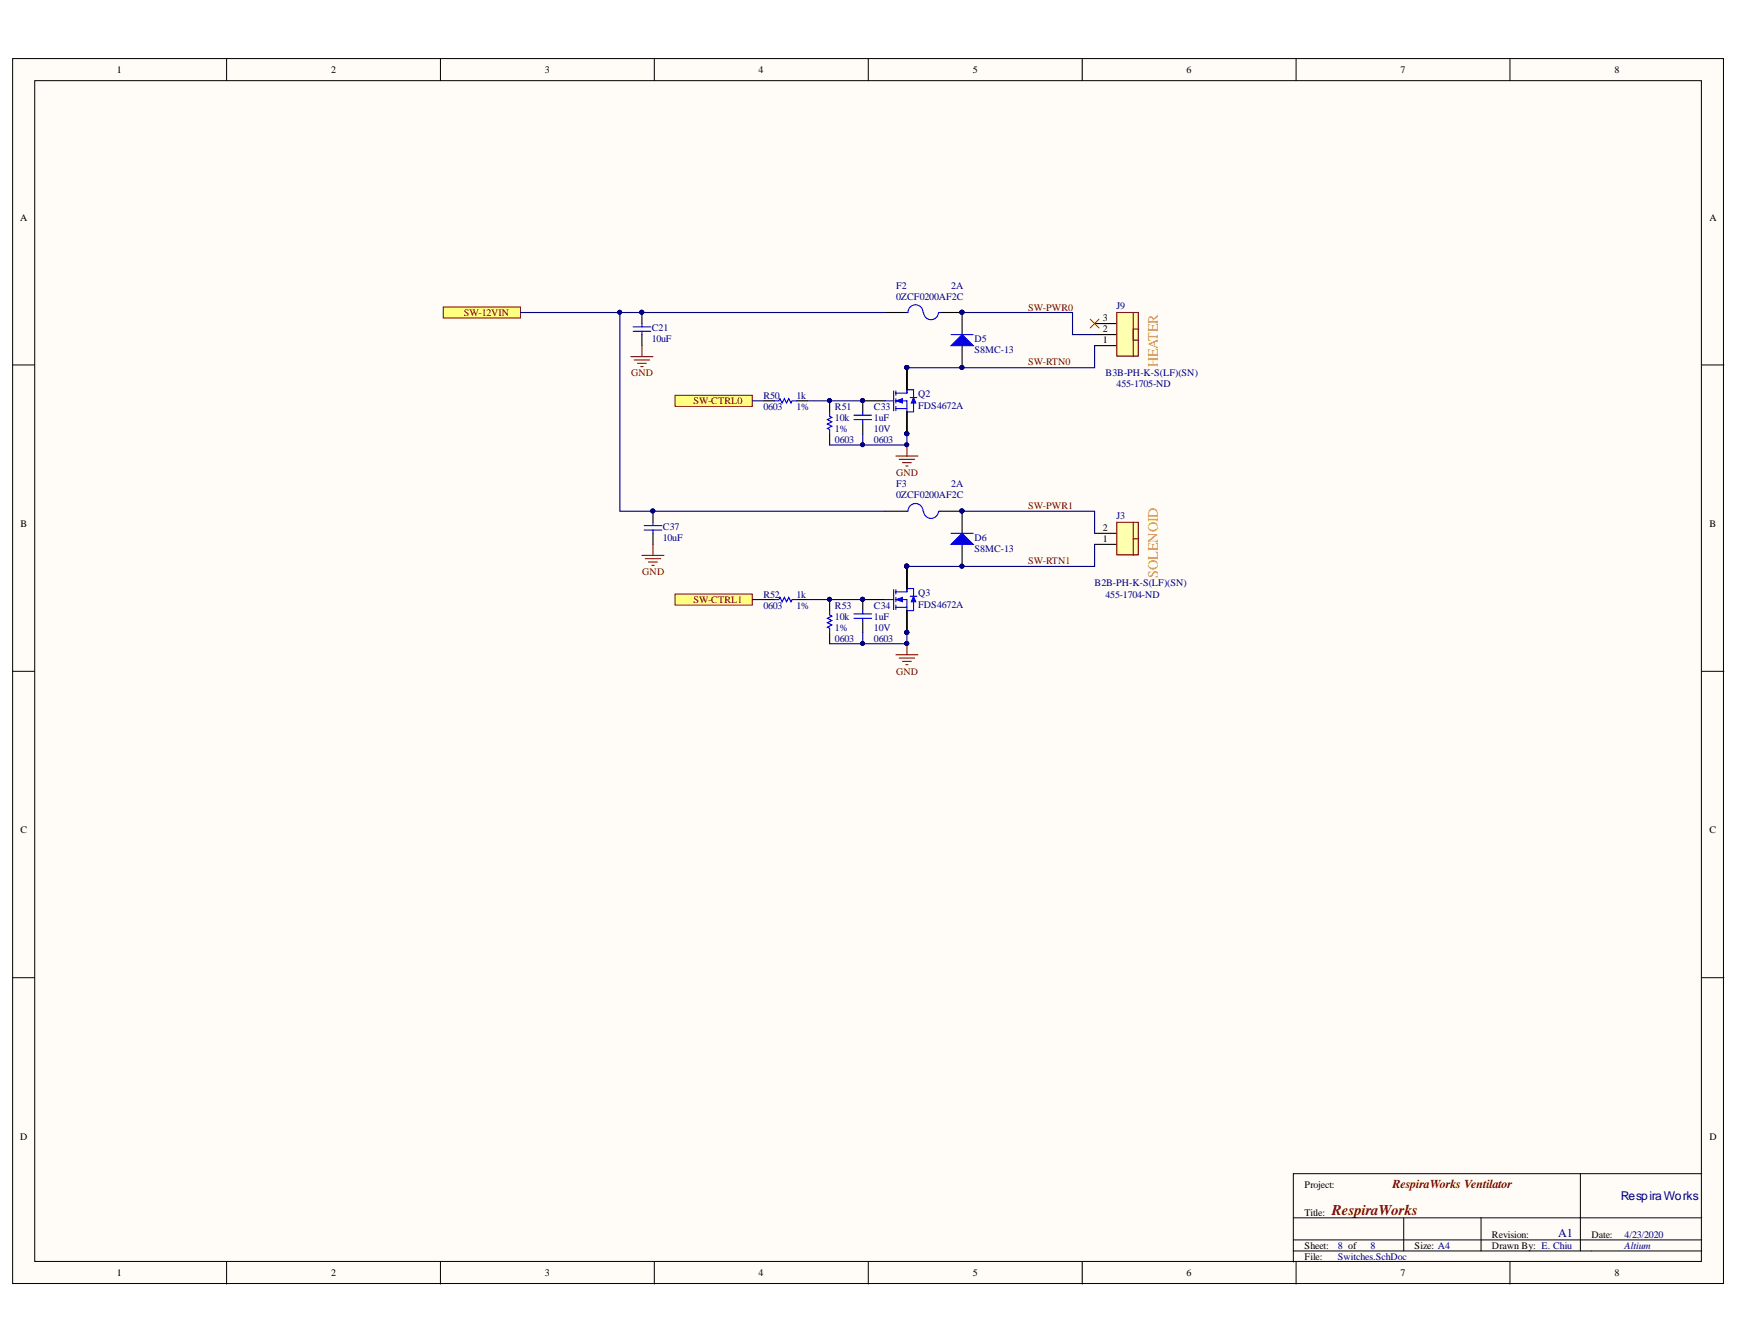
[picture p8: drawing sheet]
<svg xmlns="http://www.w3.org/2000/svg" width="279mm" height="216mm" viewBox="0 0 279 216" stroke-linecap="round" stroke-linejoin="round" font-family="sans-serif">
<defs><g id="words">
<text font-size="2.4" fill="#800000" x="214" y="195.1">RespiraWorks</text>
<g font-size="2.3" fill="#f90">
<text x="186" y="59" transform="rotate(-90 186 59)">HEATER</text>
<text x="186" y="92.8" transform="rotate(-90 186 92.8)">SOLENOID</text>
</g>
<text font-size="1.9" fill="#800000" x="223.7" y="190.8">RespiraWorks Ventilator</text>
<g font-size="1.9" fill="#000080">
<text x="260.4" y="192.7">RespiraWorks</text>
<text x="250.4" y="198.7">A1</text>
</g>
<g font-size="1.6">
<text x="18.8" y="11.8">1</text>
<text x="53.2" y="11.8">2</text>
<text x="87.5" y="11.8">3</text>
<text x="121.9" y="11.8">4</text>
<text x="156.3" y="11.8">5</text>
<text x="190.7" y="11.8">6</text>
<text x="225" y="11.8">7</text>
<text x="259.4" y="11.8">8</text>
<text x="3.2" y="35.4">A</text>
<text x="274.6" y="35.4">A</text>
<text x="177.2" y="51.6">3</text>
<text x="177.2" y="53.4">2</text>
<text x="177.2" y="55.1">1</text>
<text x="3.3" y="84.7">B</text>
<text x="177.2" y="85.3">2</text>
<text x="177.2" y="87.1">1</text>
<text x="274.6" y="84.7">B</text>
<text x="3.3" y="133.9">C</text>
<text x="274.6" y="133.9">C</text>
<text x="3.2" y="183.1">D</text>
<text x="274.6" y="183.1">D</text>
<text x="209.6" y="190.9">Project:</text>
<text x="209.6" y="195.3">Title:</text>
<text x="209.6" y="202.4">File:</text>
<text x="209.6" y="200.6">Sheet:</text>
<text x="227.3" y="200.6">Size: A4</text>
<text x="239.7" y="200.6">Drawn By: E. Chiu</text>
<text x="239.7" y="198.8">Revision:</text>
<text x="255.7" y="198.8">Date:</text>
<text x="18.8" y="205">1</text>
<text x="53.2" y="205">2</text>
<text x="87.5" y="205">3</text>
<text x="121.9" y="205">4</text>
<text x="156.3" y="205">5</text>
<text x="190.7" y="205">6</text>
<text x="225" y="205">7</text>
<text x="259.4" y="205">8</text>
</g>
<g font-size="1.6" fill="#000080">
<text x="144" y="46.3">F2</text>
<text x="152.8" y="46.3">2A</text>
<text x="104.7" y="53.2">C21</text>
<text x="144" y="48.1">0ZCF0200AF2C</text>
<text x="179.4" y="49.6">J9</text>
<text x="104.7" y="55">10uF</text>
<text x="156.6" y="56.7">S8MC-13</text>
<text x="156.6" y="55">D5</text>
<text x="122.6" y="65.8">0603</text>
<text x="122.6" y="64">R50</text>
<text x="128" y="65.8">1%</text>
<text x="128" y="64">1k</text>
<text x="134.2" y="65.8">R51</text>
<text x="140.4" y="65.8">C33</text>
<text x="147.5" y="65.6">FDS4672A</text>
<text x="147.5" y="63.9">Q2</text>
<text x="177.6" y="60.5">B3B-PH-K-S(LF)(SN)</text>
<text x="179.4" y="62.2">455-1705-ND</text>
<text x="134.2" y="71.1">0603</text>
<text x="134.2" y="69.3">1%</text>
<text x="134.2" y="67.6">10k</text>
<text x="140.4" y="69.3">10V</text>
<text x="140.4" y="71.1">0603</text>
<text x="140.4" y="67.6">1uF</text>
<text x="144" y="80">0ZCF0200AF2C</text>
<text x="144" y="78.2">F3</text>
<text x="152.8" y="78.2">2A</text>
<text x="179.4" y="83.4">J3</text>
<text x="106.5" y="86.9">10uF</text>
<text x="106.5" y="85.2">C37</text>
<text x="156.6" y="88.7">S8MC-13</text>
<text x="156.6" y="86.9">D6</text>
<text x="122.6" y="96">R52</text>
<text x="128" y="96">1k</text>
<text x="147.5" y="95.8">Q3</text>
<text x="175.9" y="94.2">B2B-PH-K-S(LF)(SN)</text>
<text x="177.6" y="96">455-1704-ND</text>
<text x="122.6" y="97.8">0603</text>
<text x="128" y="97.8">1%</text>
<text x="134.2" y="101.3">1%</text>
<text x="134.2" y="99.5">10k</text>
<text x="134.2" y="97.8">R53</text>
<text x="140.4" y="101.3">10V</text>
<text x="140.4" y="99.5">1uF</text>
<text x="140.4" y="97.8">C34</text>
<text x="147.5" y="97.6">FDS4672A</text>
<text x="134.2" y="103.1">0603</text>
<text x="140.4" y="103.1">0603</text>
<text x="214.9" y="200.6">8 of</text>
<text x="214.9" y="202.4">Switches.SchDoc</text>
<text x="220.2" y="200.6">8</text>
<text x="261" y="200.6">Altium</text>
<text x="261" y="198.8">4/23/2020</text>
</g>
<g font-size="1.6" fill="#800000">
<text x="74.5" y="50.7">SW-12VIN</text>
<text x="165.2" y="49.9">SW-PWR0</text>
<text x="165.2" y="58.7">SW-RTN0</text>
<text x="101.4" y="60.5">GND</text>
<text x="111.4" y="65">SW-CTRL0</text>
<text x="144" y="76.5">GND</text>
<text x="165.2" y="81.8">SW-PWR1</text>
<text x="103.2" y="92.4">GND</text>
<text x="165.2" y="90.7">SW-RTN1</text>
<text x="111.4" y="96.8">SW-CTRL1</text>
<text x="144" y="108.4">GND</text>
</g>
</g></defs>
<g fill="#fffcf8" stroke="#000" stroke-width=".16">
<path d="M2 9.4h274.9v196.8h-274.9z"/>
<path d="M5.6 13h267.8v189.6h-267.8z"/>
</g>
<g fill="none" stroke="#000" stroke-width=".16">
<path d="M36.4 9.4v3.6M70.8 9.4v3.6M105.1 9.4v3.6M139.5 9.4v3.6M173.9 9.4v3.6M208.2 9.4v3.6M242.6 9.4v3.6M2 58.6h3.6M273.4 58.6h3.6M2 107.8h3.6M273.4 107.8h3.6M2 157.1h3.6"/>
<path d="M273.4 157.1h3.6M207.8 195.6h65.6M207.8 199.2h65.6M225.5 195.6v5.4M238 195.6v5.4M253.9 188.5v12.5M273.4 188.5h-65.6v12.5M36.4 202.7v3.6M70.8 202.7v3.6M105.1 202.7v3.6M139.5 202.7v3.6M173.9 202.7v3.6"/>
<path d="M207.8 201h65.6M207.8 201v1.7M208.2 202.7v3.6M242.6 202.7v3.6"/>
</g>
<path d="M108.5 63.5h12.4v1.8h-12.4z" fill-rule="evenodd" fill="#ffff80" stroke="#800000" stroke-width=".16"/>
<path d="M145.7 59.1v3.5M138.6 64.4h3.6M145.7 66.2v3.5" fill="none" stroke="#000" stroke-width=".18"/>
<g fill="#000080" stroke="#000080" stroke-width=".16">
<circle cx="145.7" cy="59" r=".31"/>
<circle cx="138.6" cy="64.3" r=".31"/>
<circle cx="145.7" cy="69.7" r=".31"/>
</g>
<path d="M142.2 64.4h1.4M143.6 62.8v3.2M143.9 63.1h1.8M143.9 64.4h1.8v1.8M143.9 65.6h1.8M143.9 62.8v.7M143.9 64v.7M143.9 65.3v.7" fill="none" stroke="#00f" stroke-width=".18"/>
<path d="M143.9 64.4l1.1-.4v.7z" fill="#00f"/>
<path d="M143.9 64.4l1.1-.4v.7z" fill="none" stroke="#00f" stroke-width=".16"/>
<path d="M145.7 62.6v.5M146.2 63.9h1.1" fill="none" stroke="#00f" stroke-width=".18"/>
<path d="M146.8 63.9l.3 .8h-.7z" fill="#00f"/>
<path d="M145.7 62.6h1.1v1.3M146.8 63.9l.3 .8h-.7zM146.8 64.7v1.5h-1.1" fill="none" stroke="#00f" stroke-width=".18"/>
<path d="M145.7 59.1v3.5M145.7 66.2v3.5" fill="none" stroke="#000" stroke-width=".18"/>
<g fill="#000080" stroke="#000080" stroke-width=".16">
<circle cx="145.7" cy="59" r=".31"/>
<circle cx="145.7" cy="69.7" r=".31"/>
<circle cx="138.6" cy="64.3" r=".31"/>
<circle cx="145.7" cy="71.4" r=".31"/>
</g>
<path d="M143.9 73.3h3.6M144.5 73.8h2.5M145 74.3h1.4M145.5 74.9h.4M145.7 71.5v1.8" fill="none" stroke="#800000" stroke-width=".18"/>
<path d="M71.2 49.3h12.4v1.8h-12.4z" fill-rule="evenodd" fill="#ffff80" stroke="#800000" stroke-width=".16"/>
<path d="M154.6 50.2v3.5M154.6 55.5v3.6" fill="none" stroke="#000" stroke-width=".18"/>
<g fill="#000080" stroke="#000080" stroke-width=".16">
<circle cx="154.5" cy="59" r=".31"/>
<circle cx="154.5" cy="50.2" r=".31"/>
</g>
<path d="M152.8 55.5l1.8-1.8 1.8 1.8z" fill="#00f"/>
<path d="M101.7 52.5h2.9M101.7 53.2h2.9M103.1 52v.5M103.1 53.2v.5M152.8 55.5l1.8-1.8 1.8 1.8zM152.8 53.7h3.6" fill="none" stroke="#00f" stroke-width=".18"/>
<g fill="#000080" stroke="#000080" stroke-width=".16">
<circle cx="154.5" cy="59" r=".31"/>
<circle cx="154.5" cy="50.2" r=".31"/>
<circle cx="103.1" cy="50.2" r=".31"/>
</g>
<path d="M103.1 50.2v1.8M103.1 53.7v1.8" fill="none" stroke="#000" stroke-width=".18"/>
<path d="M101.4 57.3h3.5M101.9 57.8h2.5M102.4 58.4h1.4M103 58.9h.3M103.1 55.5v1.8" fill="none" stroke="#800000" stroke-width=".18"/>
<path d="M108.5 95.4h12.4v1.8h-12.4z" fill-rule="evenodd" fill="#ffff80" stroke="#800000" stroke-width=".16"/>
<path d="M138.6 96.3h3.6M145.7 91v3.5M145.7 98.1v3.5" fill="none" stroke="#000" stroke-width=".18"/>
<g fill="#000080" stroke="#000080" stroke-width=".16">
<circle cx="145.7" cy="90.9" r=".31"/>
<circle cx="138.6" cy="96.3" r=".31"/>
<circle cx="145.7" cy="101.6" r=".31"/>
</g>
<path d="M142.2 96.3h1.4M143.6 94.7v3.2M143.9 95.1h1.8M143.9 96.3h1.8v1.8M143.9 97.6h1.8M143.9 94.7v.7M143.9 96v.7M143.9 97.2v.7" fill="none" stroke="#00f" stroke-width=".18"/>
<path d="M143.9 96.3l1.1-.3v.7z" fill="#00f"/>
<path d="M143.9 96.3l1.1-.3v.7z" fill="none" stroke="#00f" stroke-width=".16"/>
<path d="M145.7 94.5v.6M146.2 95.8h1.1" fill="none" stroke="#00f" stroke-width=".18"/>
<path d="M146.8 95.8l.3 .9h-.7z" fill="#00f"/>
<path d="M145.7 94.5h1.1v1.3M146.8 95.8l.3 .9h-.7zM146.8 96.7v1.4h-1.1" fill="none" stroke="#00f" stroke-width=".18"/>
<path d="M145.7 91v3.5M145.7 98.1v3.5M154.6 82.1v3.6M154.6 87.4v3.6" fill="none" stroke="#000" stroke-width=".18"/>
<g fill="#000080" stroke="#000080" stroke-width=".16">
<circle cx="145.7" cy="90.9" r=".31"/>
<circle cx="145.7" cy="101.6" r=".31"/>
<circle cx="138.6" cy="96.3" r=".31"/>
<circle cx="145.7" cy="103.4" r=".31"/>
<circle cx="154.5" cy="90.9" r=".31"/>
<circle cx="154.5" cy="82.1" r=".31"/>
</g>
<path d="M143.9 105.2h3.6M144.5 105.7h2.5M145 106.2h1.4M145.5 106.8h.4M145.7 103.4v1.8" fill="none" stroke="#800000" stroke-width=".18"/>
<path d="M152.8 87.4l1.8-1.7 1.8 1.7z" fill="#00f"/>
<path d="M152.8 87.4l1.8-1.7 1.8 1.7zM152.8 85.7h3.6" fill="none" stroke="#00f" stroke-width=".18"/>
<g fill="#000080" stroke="#000080" stroke-width=".16">
<circle cx="154.5" cy="90.9" r=".31"/>
<circle cx="154.5" cy="82.1" r=".31"/>
</g>
<path d="M175.9 85.7h3.5M175.9 87.4h3.5" fill="none" stroke="#000" stroke-width=".18"/>
<path d="M179.4 83.9h3.5v5.2h-3.5z" fill="#ffffb0" stroke="#800000" stroke-width=".18"/>
<path d="M182.1 83.9v5.3M182.1 86.6h.9" fill="none" stroke="#800000" stroke-width=".18"/>
<path d="M175.9 52h3.5M175.9 53.7h3.5M175.9 55.5h3.5" fill="none" stroke="#000" stroke-width=".18"/>
<path d="M179.4 50.2h3.5v7h-3.5z" fill="#ffffb0" stroke="#800000" stroke-width=".18"/>
<path d="M182.1 50.2v7.1M183 52.9h-.9v1.7h.9M103.1 89.2h3.6M103.7 89.8h2.5M104.2 90.3h1.4M104.7 90.8h.4M104.9 87.4v1.8" fill="none" stroke="#800000" stroke-width=".18"/>
<path d="M175.2 51.3l1.4 1.4M176.6 51.3l-1.4 1.4" fill="none" stroke="#f00" stroke-width=".16"/>
<g fill="none" stroke="#000" stroke-width=".18">
<path d="M142.2 50.2h3.5M151 50.2h3.6M122.7 64.4h1.7M128 64.4h1.7M133.3 64.4v1.8M133.3 69.7v1.8M138.6 64.4v1.8M138.6 67.9v1.8M104.9 82.1v1.8M104.9 85.7v1.7M122.7 96.3h1.7M128 96.3h1.7"/>
<path d="M133.3 96.3v1.8M138.6 96.3v1.8M138.6 99.9v1.7M142.2 82.1h3.5M151 82.1h3.6M133.3 101.6v1.8"/>
</g>
<g fill="#000080" stroke="#000080" stroke-width=".16">
<circle cx="154.5" cy="50.2" r=".31"/>
<circle cx="154.5" cy="82.1" r=".31"/>
<circle cx="138.6" cy="64.3" r=".31"/>
<circle cx="138.6" cy="96.3" r=".31"/>
<circle cx="145.7" cy="59" r=".31"/>
<circle cx="154.5" cy="59" r=".31"/>
<circle cx="145.7" cy="90.9" r=".31"/>
<circle cx="154.5" cy="90.9" r=".31"/>
<circle cx="99.6" cy="50.2" r=".31"/>
<circle cx="103.1" cy="50.2" r=".31"/>
<circle cx="104.9" cy="82.1" r=".31"/>
<circle cx="133.3" cy="64.3" r=".31"/>
<circle cx="133.3" cy="96.3" r=".31"/>
<circle cx="145.7" cy="103.4" r=".31"/>
<circle cx="145.7" cy="101.6" r=".31"/>
<circle cx="138.6" cy="71.4" r=".31"/>
<circle cx="145.7" cy="71.4" r=".31"/>
<circle cx="145.7" cy="69.7" r=".31"/>
<circle cx="138.6" cy="103.4" r=".31"/>
</g>
<g fill="none" stroke="#00f" stroke-width=".18">
<path d="M145.7 50.2h.2M145.9 50.2a1.21 1.21 0 0 1 1.2-1.2 1.21 1.21 0 0 1 1.2 1.2M148.4 50.2a1.2 1.2 0 0 0 1.2 1.2 1.2 1.2 0 0 0 1.2-1.2M150.9 50.2h.1M124.4 64.4h.7l.2-.4 .4 .7 .3-.7 .4 .7 .3-.7 .4 .7 .2-.3h.7M133.3 66.2v.7l.3 .2-.7 .3 .7 .4-.7 .3 .7 .4-.7 .3 .4 .2v.7M137.2 67.4h2.8M137.2 66.7h2.8M138.6 66.2v.5M138.6 67.4v.5M103.5 84.4h2.8M103.5 85.1h2.8"/>
<path d="M104.9 83.9v.5M104.9 85.1v.6M124.4 96.3h.7l.2-.3 .4 .7 .3-.7 .4 .7 .3-.7 .4 .7 .2-.4h.7M133.3 98.1v.7l.3 .2-.7 .3 .7 .4-.7 .3 .7 .4-.7 .3 .4 .2v.7M137.2 99.3h2.8M137.2 98.6h2.8M138.6 98.1v.5M138.6 99.3v.6M145.7 82.1h.2M145.9 82.1a1.21 1.21 0 0 1 1.2-1.2 1.21 1.21 0 0 1 1.2 1.2M148.4 82.1a1.2 1.2 0 0 0 1.2 1.2 1.2 1.2 0 0 0 1.2-1.1M150.9 82.1h.1"/>
</g>
<g fill="none" stroke="#000080" stroke-width=".18">
<path d="M83.6 50.2h58.6M99.6 50.2v31.9h42.6M154.6 50.2h17.7v3.5h3.6M175.9 55.5v3.6h-30.2M120.9 64.4h1.8M129.7 64.4h8.9M133.3 71.5h5.3M138.6 69.7v1.8h7.1v-1.8M120.9 96.3h1.8M129.7 96.3h8.9M154.6 82.1h21.3v3.6M175.9 87.4v3.6h-30.2"/>
<path d="M133.3 103.4h5.3M138.6 101.6v1.8h7.1v-1.8"/>
</g>
<use href="#words"/>
</svg>
